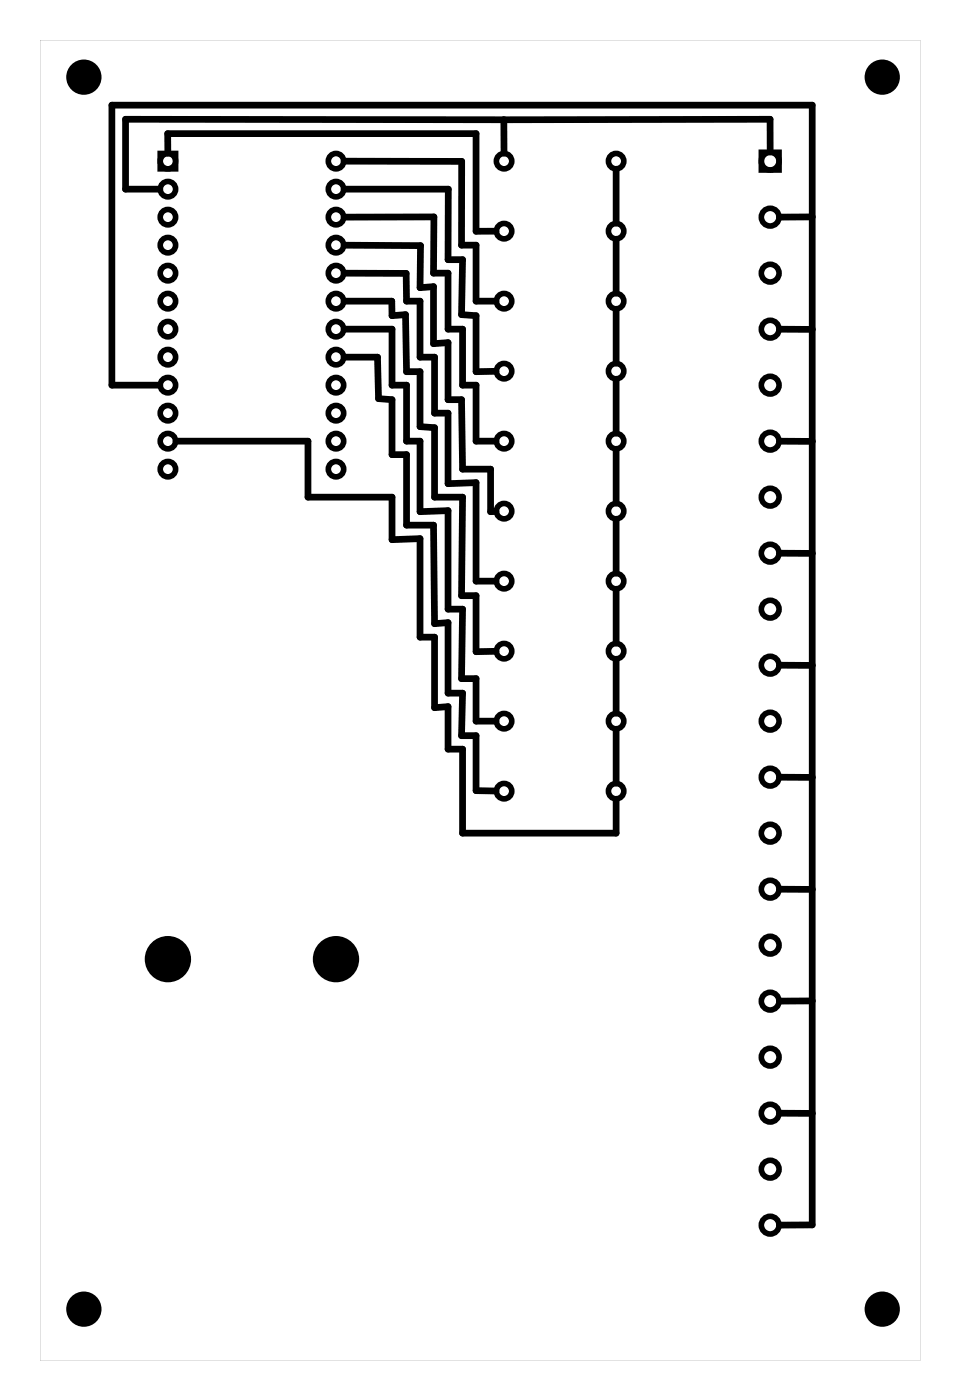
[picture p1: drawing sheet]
<svg xmlns="http://www.w3.org/2000/svg" width="87mm" height="127mm" viewBox="0 0 87 127" stroke-linecap="round" stroke-linejoin="round" font-family="sans-serif">
<path d="M3.6 3.6h79.8v119.8h-79.8zM3.6 3.6v119.8h79.8v-119.8z" fill="#000"/>
<g fill="none" stroke="#000" stroke-width=".51">
<path d="M14.5 13.9h1.4v1.4h-1.4zM69 13.8h1.6v1.6h-1.6z"/>
<circle cx="15.2" cy="17.2" r=".7"/>
<circle cx="15.2" cy="19.7" r=".7"/>
<circle cx="15.2" cy="14.6" r=".7"/>
<circle cx="30.5" cy="17.2" r=".7"/>
<circle cx="30.5" cy="19.7" r=".7"/>
<circle cx="30.5" cy="14.6" r=".7"/>
<circle cx="45.7" cy="14.6" r=".7"/>
<circle cx="55.9" cy="14.6" r=".7"/>
<circle cx="69.8" cy="14.6" r=".8"/>
<circle cx="69.8" cy="19.7" r=".8"/>
<circle cx="15.2" cy="22.2" r=".7"/>
<circle cx="15.2" cy="27.3" r=".7"/>
<circle cx="15.2" cy="24.8" r=".7"/>
<circle cx="15.2" cy="32.4" r=".7"/>
<circle cx="15.2" cy="29.9" r=".7"/>
<circle cx="15.2" cy="34.9" r=".7"/>
<circle cx="15.2" cy="37.5" r=".7"/>
<circle cx="30.5" cy="27.3" r=".7"/>
<circle cx="30.5" cy="24.8" r=".7"/>
<circle cx="30.5" cy="22.2" r=".7"/>
<circle cx="30.5" cy="29.9" r=".7"/>
<circle cx="30.5" cy="32.4" r=".7"/>
<circle cx="30.5" cy="34.9" r=".7"/>
<circle cx="30.5" cy="37.5" r=".7"/>
<circle cx="45.7" cy="27.3" r=".7"/>
<circle cx="45.7" cy="21" r=".7"/>
<circle cx="45.7" cy="33.7" r=".7"/>
<circle cx="55.9" cy="33.7" r=".7"/>
<circle cx="55.9" cy="21" r=".7"/>
<circle cx="55.9" cy="27.3" r=".7"/>
<circle cx="69.8" cy="34.9" r=".8"/>
<circle cx="69.8" cy="29.9" r=".8"/>
<circle cx="69.8" cy="24.8" r=".8"/>
<circle cx="15.2" cy="40" r=".7"/>
<circle cx="15.2" cy="42.6" r=".7"/>
<circle cx="30.5" cy="42.6" r=".7"/>
<circle cx="30.5" cy="40" r=".7"/>
<circle cx="45.7" cy="52.7" r=".7"/>
<circle cx="45.7" cy="59.1" r=".7"/>
<circle cx="45.7" cy="40" r=".7"/>
<circle cx="45.7" cy="46.4" r=".7"/>
<circle cx="55.9" cy="59.1" r=".7"/>
<circle cx="55.9" cy="52.7" r=".7"/>
<circle cx="55.9" cy="40" r=".7"/>
<circle cx="55.9" cy="46.4" r=".7"/>
<circle cx="69.8" cy="40" r=".8"/>
<circle cx="69.8" cy="45.1" r=".8"/>
<circle cx="69.8" cy="50.2" r=".8"/>
<circle cx="69.8" cy="55.3" r=".8"/>
<circle cx="45.7" cy="71.8" r=".7"/>
<circle cx="45.7" cy="65.4" r=".7"/>
<circle cx="55.9" cy="71.8" r=".7"/>
<circle cx="55.9" cy="65.4" r=".7"/>
<circle cx="69.8" cy="60.3" r=".8"/>
<circle cx="69.8" cy="75.6" r=".8"/>
<circle cx="69.8" cy="70.5" r=".8"/>
<circle cx="69.8" cy="65.4" r=".8"/>
<circle cx="69.8" cy="90.8" r=".8"/>
<circle cx="69.8" cy="85.7" r=".8"/>
<circle cx="69.8" cy="80.7" r=".8"/>
<circle cx="69.8" cy="95.9" r=".8"/>
<circle cx="69.8" cy="111.1" r=".8"/>
<circle cx="69.8" cy="101" r=".8"/>
<circle cx="69.8" cy="106.1" r=".8"/>
</g>
<g fill="#000">
<circle cx="7.6" cy="7" r="1.6"/>
<circle cx="80" cy="7" r="1.6"/>
<circle cx="15.2" cy="87" r="2.1"/>
<circle cx="30.5" cy="87" r="2.1"/>
<circle cx="7.6" cy="118.8" r="1.6"/>
<circle cx="80" cy="118.8" r="1.6"/>
</g>
<g fill="none" stroke="#000" stroke-width=".61">
<path d="M15.2 13.9v-1.8h28v8.9h1.8M31.2 19.7h8.1v5.1h1.3v5.1h1.3v5h1.3v5.1h1.8M31.2 14.6h10.7l-.1 7.6h1.4v5.1h1.8M31.2 17.2h9.4v6.4h1.3l-.1 4.9 1.4 .1v5.1h1.8M45.7 10.9v3M55.9 15.3v4.9M69.8 13.8v-3h-58.4v6.4h3.1M73.6 19.7h-2.9M14.5 34.9h-4.4v-25.4h63.5v101.6h-2.9M31.2 22.2l6.9 .1v3.8l1.2-.1v5.2l1.3-.1v5.2h1.2l.1 6.3h2.6v3.8h.5M31.2 24.8h5.6l.1 2.5h1.2v5.1h1.3v5.1h1.2v6.4l2.6-.1v8.9h1.8M31.2 29.9h4.3v5h1.4v5.1h1.2v6.4l2.5-.1v9h1.3l-.1 6.3h1.4v3.8h1.8"/>
<path d="M31.2 32.4h3l.1 3.8 1.2 .1v4.9h1.4v6.4h2.4l.1 9 1.2-.1v6.4h1.3l-.1 3.8h1.4v5l1.8 .1M31.2 27.3h4.3v1.3l1.3-.1 .1 5.2h1.2v5l1.3 .1v6.3h2.5l-.1 8.9h1.4v5.1h1.8M55.9 21.7v4.9M55.9 28v4.9M55.9 34.4v4.9M70.7 29.9h2.9M16 40h11.9v5.1h7.6v3.9l2.6-.1v8.9h1.3v6.4l1.2-.1v3.9h1.3v7.6h14v-3.1M55.9 40.7v4.9M55.9 47.1v4.9M55.9 53.4v4.9M55.9 59.8v4.9M70.7 40h2.9"/>
<path d="M70.7 50.2h2.9M55.9 66.1v4.9M70.7 60.3l2.9 .1M70.7 70.5h2.9M70.7 80.7h2.9M73.6 90.8h-2.9M70.7 101h2.9"/>
</g>
</svg>
